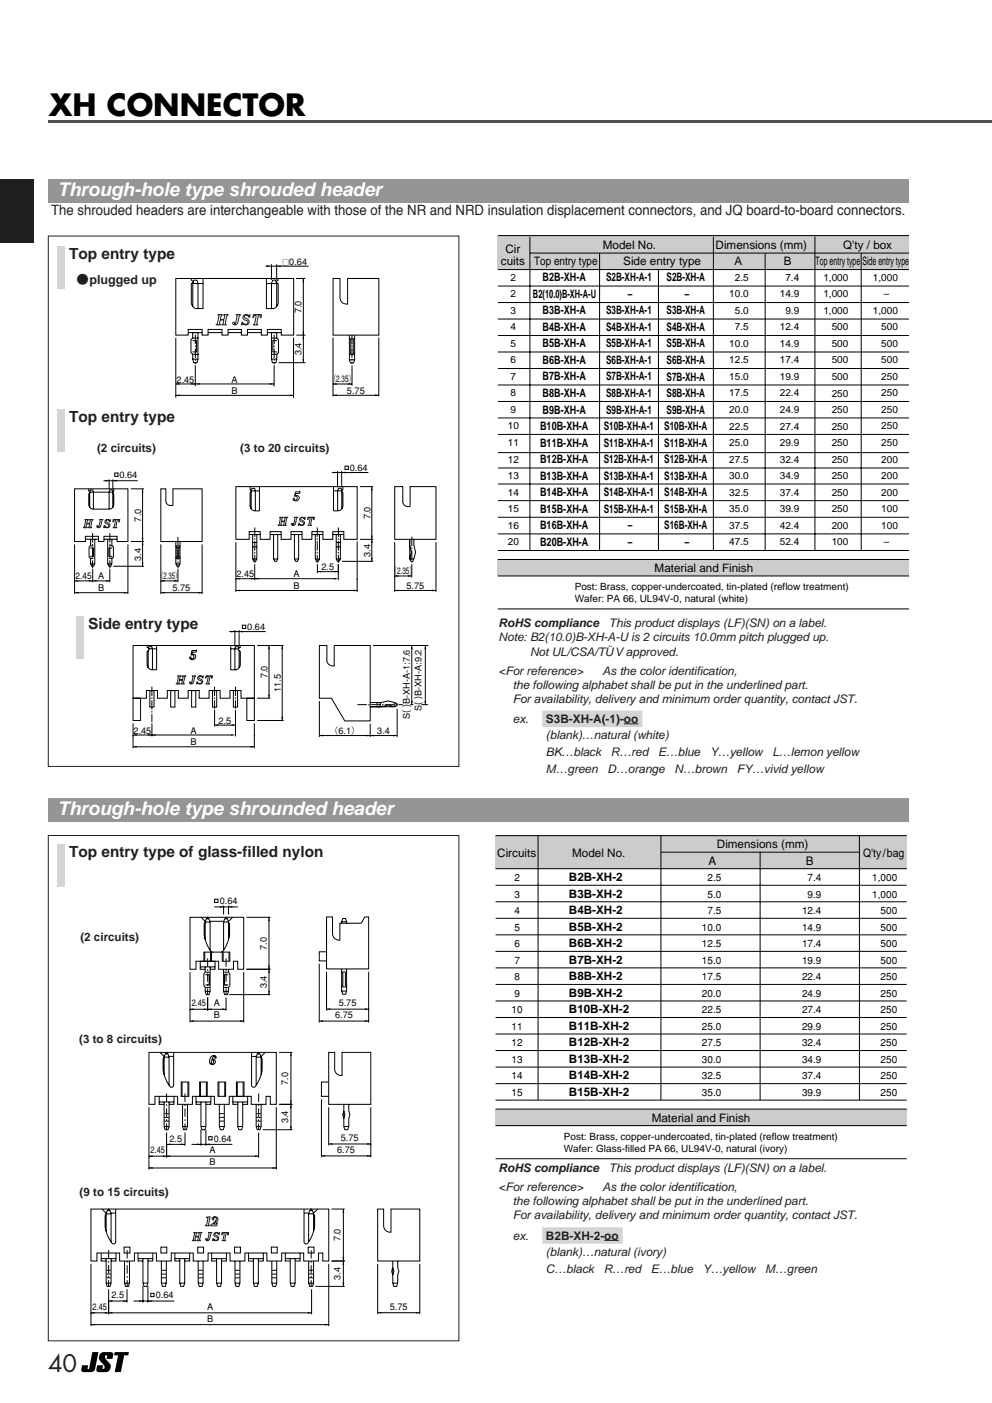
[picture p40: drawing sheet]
<svg xmlns="http://www.w3.org/2000/svg" width="210mm" height="297mm" viewBox="0 0 210 297" stroke-linecap="round" stroke-linejoin="round" font-family="sans-serif">
<defs><g id="words">
<text font-size="6.3" x="10.3" y="24.6">XH CONNECTOR</text>
<text font-size="5" fill="#231f20" x="10.2" y="290.5">40</text>
<g font-size="4" fill="#fff">
<text x="12.2" y="41.5">Through-hole type shrouded header</text>
<text x="12.2" y="172.5">Through-hole type shrounded header</text>
</g>
<g font-size="3.2" fill="#231f20">
<text x="14.6" y="54.8">Top entry type</text>
<text x="14.6" y="89.4">Top entry type</text>
<text x="18.7" y="133.1">Side entry type</text>
<text x="14.6" y="181.5">Top entry type of glass-filled nylon</text>
</g>
<text font-size="3" fill="#231f20" x="10.8" y="45.5">The shrouded headers are interchangeable with those of the NR and NRD insulation displacement connectors, and JQ board-to-board connectors.</text>
<text font-size="2.6" fill="#231f20" x="16.2" y="60.1">●plugged up</text>
<g font-size="2.5">
<text x="106.9" y="53.6">Cir</text>
<text x="127.6" y="52.7">Model No.</text>
<text x="151.4" y="52.7">Dimensions (mm)</text>
<text x="178.4" y="52.7">Q'ty / box</text>
<text x="106" y="56.1">cuits</text>
<text x="113" y="56.2">Top entry type</text>
<text x="114.8" y="59.5">B2B-XH-A</text>
<text x="128.2" y="59.5">S2B-XH-A-1</text>
<text x="131.9" y="56.2">Side entry type</text>
<text x="141" y="59.5">S2B-XH-A</text>
<text x="155.4" y="56.2">A</text>
<text x="165.8" y="56.2">B</text>
<text x="172.6" y="56.2">Top entry type Side entry type</text>
<text x="112.8" y="63">B2(10.0)B-XH-A-U</text>
<text x="132.8" y="63">–</text>
<text x="144.9" y="63.1">–</text>
<text x="114.8" y="66.5">B3B-XH-A</text>
<text x="114.8" y="70">B4B-XH-A</text>
<text x="128.2" y="66.5">S3B-XH-A-1</text>
<text x="128.2" y="70">S4B-XH-A-1</text>
<text x="141" y="66.6">S3B-XH-A</text>
<text x="141" y="70.1">S4B-XH-A</text>
<text x="114.8" y="73.5">B5B-XH-A</text>
<text x="114.8" y="77">B6B-XH-A</text>
<text x="128.2" y="73.5">S5B-XH-A-1</text>
<text x="128.2" y="77">S6B-XH-A-1</text>
<text x="141" y="73.6">S5B-XH-A</text>
<text x="141" y="77.1">S6B-XH-A</text>
<text x="114.8" y="80.5">B7B-XH-A</text>
<text x="128.2" y="80.5">S7B-XH-A-1</text>
<text x="141" y="80.6">S7B-XH-A</text>
<text x="114.8" y="84">B8B-XH-A</text>
<text x="114.8" y="87.5">B9B-XH-A</text>
<text x="128.2" y="84">S8B-XH-A-1</text>
<text x="128.2" y="87.5">S9B-XH-A-1</text>
<text x="141" y="84.1">S8B-XH-A</text>
<text x="141" y="87.6">S9B-XH-A</text>
<text x="114.3" y="91">B10B-XH-A</text>
<text x="114.3" y="94.5">B11B-XH-A</text>
<text x="127.8" y="91.1">S10B-XH-A-1</text>
<text x="127.8" y="94.6">S11B-XH-A-1</text>
<text x="140.6" y="91.1">S10B-XH-A</text>
<text x="140.6" y="94.6">S11B-XH-A</text>
<text x="114.3" y="98.1">B12B-XH-A</text>
<text x="114.3" y="101.6">B13B-XH-A</text>
<text x="127.8" y="98.1">S12B-XH-A-1</text>
<text x="127.8" y="101.6">S13B-XH-A-1</text>
<text x="140.6" y="98.1">S12B-XH-A</text>
<text x="140.6" y="101.6">S13B-XH-A</text>
<text x="114.3" y="105.1">B14B-XH-A</text>
<text x="127.8" y="105.1">S14B-XH-A-1</text>
<text x="140.6" y="105.1">S14B-XH-A</text>
<text x="114.3" y="108.6">B15B-XH-A</text>
<text x="114.3" y="112.1">B16B-XH-A</text>
<text x="127.8" y="108.6">S15B-XH-A-1</text>
<text x="132.8" y="112.1">–</text>
<text x="140.6" y="108.6">S15B-XH-A</text>
<text x="140.6" y="112.1">S16B-XH-A</text>
<text x="114.3" y="115.6">B20B-XH-A</text>
<text x="132.8" y="115.5">–</text>
<text x="144.9" y="115.6">–</text>
<text x="138.5" y="121.1">Material and Finish</text>
<text x="151.7" y="179.6">Dimensions (mm)</text>
<text x="105.2" y="181.4">Circuits</text>
<text x="121.1" y="181.4">Model No.</text>
<text x="149.9" y="183.1">A</text>
<text x="170.5" y="183.1">B</text>
<text x="182.6" y="181.4">Q'ty / bag</text>
<text x="120.4" y="186.6">B2B-XH-2</text>
<text x="120.4" y="190.1">B3B-XH-2</text>
<text x="120.4" y="193.6">B4B-XH-2</text>
<text x="120.4" y="197.1">B5B-XH-2</text>
<text x="120.4" y="200.6">B6B-XH-2</text>
<text x="120.4" y="204.1">B7B-XH-2</text>
<text x="120.4" y="207.6">B8B-XH-2</text>
<text x="120.4" y="211">B9B-XH-2</text>
<text x="120.4" y="214.5">B10B-XH-2</text>
<text x="120.4" y="218">B11B-XH-2</text>
<text x="120.4" y="221.5">B12B-XH-2</text>
<text x="120.4" y="225">B13B-XH-2</text>
<text x="120.4" y="228.5">B14B-XH-2</text>
<text x="120.4" y="232">B15B-XH-2</text>
<text x="137.9" y="237.5">Material and Finish</text>
</g>
<g font-size="2.5" fill="#231f20">
<text x="20.5" y="95.8">(2 circuits)</text>
<text x="50.8" y="95.7">(3 to 20 circuits)</text>
<text x="105.5" y="135.8">Note: B2(10.0)B-XH-A-U is 2 circuits 10.0mm pitch plugged up.</text>
<text x="105.5" y="132.8">RoHS compliance</text>
<text x="128.8" y="132.8">This product displays (LF)(SN) on a label.</text>
<text x="105.5" y="142.8">&lt;For reference&gt;</text>
<text x="112.2" y="138.8">Not UL/CSA/TUV approved.</text>
<text x="127.5" y="142.8">As the color identification,</text>
<text x="128.4" y="138.4">¨</text>
<text x="108.5" y="145.8">the following alphabet shall be put in the underlined part.</text>
<text x="108.5" y="148.8">For availability, delivery and minimum order quantity, contact JST.</text>
<text x="108.5" y="153.1">ex.</text>
<text x="115.5" y="153.1">S3B-XH-A(-1)-oo-</text>
<text x="115.5" y="156.6">(blank)…natural (white)</text>
<text x="115.5" y="160.1">BK…black</text>
<text x="129.3" y="160.1">R…red</text>
<text x="139.3" y="160.1">E…blue</text>
<text x="150.2" y="160.1">Y…yellow</text>
<text x="163.4" y="160.1">L…lemon yellow</text>
<text x="115.5" y="163.6">M…green</text>
<text x="128.6" y="163.6">D…orange</text>
<text x="142.7" y="163.6">N…brown</text>
<text x="155.9" y="163.6">FY…vivid yellow</text>
<text x="17" y="199.2">(2 circuits)</text>
<text x="16.8" y="220.7">(3 to 8 circuits)</text>
<text x="105.5" y="248.2">RoHS compliance</text>
<text x="128.8" y="248.2">This product displays (LF)(SN) on a label.</text>
<text x="16.8" y="253.2">(9 to 15 circuits)</text>
<text x="105.5" y="252.2">&lt;For reference&gt;</text>
<text x="108.5" y="255.2">the following alphabet shall be put in the underlined part.</text>
<text x="127.5" y="252.2">As the color identification,</text>
<text x="108.5" y="258.2">For availability, delivery and minimum order quantity, contact JST.</text>
<text x="108.5" y="262.4">ex.</text>
<text x="115.5" y="262.4">B2B-XH-2-oo-</text>
<text x="115.5" y="265.9">(blank)…natural (ivory)</text>
<text x="115.5" y="269.4">C…black</text>
<text x="127.7" y="269.4">R…red</text>
<text x="137.7" y="269.4">E…blue</text>
<text x="148.7" y="269.4">Y…yellow</text>
<text x="161.9" y="269.4">M…green</text>
</g>
<g font-size="2.1">
<text x="108" y="59.4">2</text>
<text x="155.5" y="59.4">2.5</text>
<text x="166.2" y="59.4">7.4</text>
<text x="174.2" y="59.4">1,000</text>
<text x="184.7" y="59.4">1,000</text>
<text x="108" y="62.9">2</text>
<text x="154.3" y="62.9">10.0</text>
<text x="165" y="62.9">14.9</text>
<text x="174.2" y="62.9">1,000</text>
<text x="187.1" y="62.9">–</text>
<text x="108" y="66.4">3</text>
<text x="108" y="69.9">4</text>
<text x="155.5" y="66.4">5.0</text>
<text x="155.5" y="69.9">7.5</text>
<text x="165" y="69.9">12.4</text>
<text x="166.2" y="66.4">9.9</text>
<text x="174.2" y="66.4">1,000</text>
<text x="176" y="69.9">500</text>
<text x="184.7" y="66.4">1,000</text>
<text x="186.5" y="69.9">500</text>
<text x="108" y="73.4">5</text>
<text x="108" y="76.9">6</text>
<text x="154.3" y="73.4">10.0</text>
<text x="154.3" y="76.9">12.5</text>
<text x="165" y="73.4">14.9</text>
<text x="165" y="76.9">17.4</text>
<text x="176" y="73.4">500</text>
<text x="176" y="76.9">500</text>
<text x="186.5" y="73.4">500</text>
<text x="186.5" y="76.9">500</text>
<text x="108" y="80.4">7</text>
<text x="108" y="83.9">8</text>
<text x="154.3" y="80.4">15.0</text>
<text x="154.3" y="83.9">17.5</text>
<text x="165" y="80.4">19.9</text>
<text x="165" y="83.9">22.4</text>
<text x="176" y="80.4">500</text>
<text x="176" y="84">250</text>
<text x="186.5" y="80.4">250</text>
<text x="186.5" y="83.9">250</text>
<text x="108" y="87.4">9</text>
<text x="154.3" y="87.4">20.0</text>
<text x="165" y="87.4">24.9</text>
<text x="176" y="87.5">250</text>
<text x="186.5" y="87.4">250</text>
<text x="107.4" y="90.9">10</text>
<text x="107.4" y="94.4">11</text>
<text x="154.3" y="90.9">22.5</text>
<text x="154.3" y="94.4">25.0</text>
<text x="165" y="90.9">27.4</text>
<text x="165" y="94.4">29.9</text>
<text x="176" y="91">250</text>
<text x="176" y="94.5">250</text>
<text x="186.5" y="90.9">250</text>
<text x="186.5" y="94.4">250</text>
<text x="107.4" y="97.9">12</text>
<text x="107.4" y="101.4">13</text>
<text x="154.3" y="97.9">27.5</text>
<text x="154.3" y="101.5">30.0</text>
<text x="165" y="97.9">32.4</text>
<text x="165" y="101.4">34.9</text>
<text x="176" y="98">250</text>
<text x="176" y="101.5">250</text>
<text x="186.5" y="97.9">200</text>
<text x="186.5" y="101.4">200</text>
<text x="107.4" y="104.9">14</text>
<text x="154.3" y="105">32.5</text>
<text x="165" y="105">37.4</text>
<text x="176" y="105">250</text>
<text x="186.5" y="104.9">200</text>
<text x="107.4" y="108.4">15</text>
<text x="107.4" y="111.9">16</text>
<text x="154.3" y="108.5">35.0</text>
<text x="154.3" y="112">37.5</text>
<text x="165" y="108.5">39.9</text>
<text x="165" y="112">42.4</text>
<text x="176" y="108.5">250</text>
<text x="176" y="112">200</text>
<text x="186.5" y="108.4">100</text>
<text x="186.5" y="112">100</text>
<text x="107.4" y="115.4">20</text>
<text x="154.3" y="115.5">47.5</text>
<text x="165" y="115.5">52.4</text>
<text x="176" y="115.5">100</text>
<text x="187.1" y="115.4">–</text>
<text x="121.6" y="125">Post: Brass, copper-undercoated, tin-plated (reflow treatment)</text>
<text x="121.6" y="127.5">Wafer: PA 66, UL94V-0, natural (white)</text>
<text x="108.9" y="186.6">2</text>
<text x="108.9" y="190.1">3</text>
<text x="149.7" y="186.6">2.5</text>
<text x="149.7" y="190.1">5.0</text>
<text x="170.9" y="186.6">7.4</text>
<text x="170.9" y="190.1">9.9</text>
<text x="184.6" y="186.6">1,000</text>
<text x="184.6" y="190.1">1,000</text>
<text x="108.9" y="193.6">4</text>
<text x="108.9" y="197.1">5</text>
<text x="148.5" y="197.1">10.0</text>
<text x="149.7" y="193.6">7.5</text>
<text x="169.7" y="193.6">12.4</text>
<text x="169.7" y="197.1">14.9</text>
<text x="186.3" y="193.6">500</text>
<text x="186.3" y="197.1">500</text>
<text x="108.9" y="200.6">6</text>
<text x="148.5" y="200.6">12.5</text>
<text x="169.7" y="200.6">17.4</text>
<text x="186.3" y="200.6">500</text>
<text x="108.9" y="204.1">7</text>
<text x="108.9" y="207.6">8</text>
<text x="148.5" y="204.1">15.0</text>
<text x="148.5" y="207.6">17.5</text>
<text x="169.7" y="204.1">19.9</text>
<text x="169.7" y="207.6">22.4</text>
<text x="186.3" y="204.1">500</text>
<text x="186.3" y="207.6">250</text>
<text x="108.3" y="214.5">10</text>
<text x="108.9" y="211">9</text>
<text x="148.5" y="211">20.0</text>
<text x="148.5" y="214.5">22.5</text>
<text x="169.7" y="211">24.9</text>
<text x="169.7" y="214.5">27.4</text>
<text x="186.3" y="211">250</text>
<text x="186.3" y="214.5">250</text>
<text x="108.3" y="218">11</text>
<text x="108.3" y="221.5">12</text>
<text x="148.5" y="218">25.0</text>
<text x="148.5" y="221.5">27.5</text>
<text x="169.7" y="218">29.9</text>
<text x="169.7" y="221.5">32.4</text>
<text x="186.3" y="218">250</text>
<text x="186.3" y="221.5">250</text>
<text x="108.3" y="225">13</text>
<text x="148.5" y="225">30.0</text>
<text x="169.7" y="225">34.9</text>
<text x="186.3" y="225">250</text>
<text x="108.3" y="228.5">14</text>
<text x="108.3" y="232">15</text>
<text x="148.5" y="228.5">32.5</text>
<text x="148.5" y="232">35.0</text>
<text x="169.7" y="228.5">37.4</text>
<text x="169.7" y="232">39.9</text>
<text x="186.3" y="228.5">250</text>
<text x="186.3" y="232">250</text>
<text x="119.3" y="241.4">Post: Brass, copper-undercoated, tin-plated (reflow treatment)</text>
<text x="119.3" y="243.9">Wafer: Glass-filled PA 66, UL94V-0, natural (ivory)</text>
</g>
<g font-size="1.9">
<text x="61.2" y="56">0.64</text>
<text x="63.8" y="66.3" transform="rotate(-90 63.8 66.3)">7.0</text>
<text x="63.8" y="75.2" transform="rotate(-90 63.8 75.2)">3.4</text>
<text x="37.4" y="81">2.45</text>
<text x="49" y="83.4">B</text>
<text x="49" y="81">A</text>
<text x="69.8" y="80.8">（2.35）</text>
<text x="73.4" y="83.3">5.75</text>
<text x="25.3" y="101.2">0.64</text>
<text x="74" y="99.7">0.64</text>
<text x="29.9" y="110.4" transform="rotate(-90 29.9 110.4)">7.0</text>
<text x="78.4" y="110" transform="rotate(-90 78.4 110)">7.0</text>
<text x="29.9" y="118.7" transform="rotate(-90 29.9 118.7)">3.4</text>
<text x="78.4" y="117.9" transform="rotate(-90 78.4 117.9)">3.4</text>
<text x="16" y="122.7">2.45</text>
<text x="20.8" y="125.2">B</text>
<text x="20.8" y="122.7">A</text>
<text x="33.4" y="122.5">（2.35）</text>
<text x="36.5" y="125.2">5.75</text>
<text x="50" y="122.2">2.45</text>
<text x="62.1" y="124.7">B</text>
<text x="62.1" y="122.1">A</text>
<text x="68" y="120.7">2.5</text>
<text x="82.6" y="121.5">（2.35）</text>
<text x="86" y="124.7">5.75</text>
<text x="52.3" y="133.4">0.64</text>
<text x="56.6" y="143.6" transform="rotate(-90 56.6 143.6)">7.0</text>
<text x="59.4" y="146.5" transform="rotate(-90 59.4 146.5)">11.5</text>
<text x="28.3" y="155.3">2.45</text>
<text x="40.3" y="155.3">A</text>
<text x="46.3" y="153.2">2.5</text>
<text x="69.7" y="155.4">（6.1）</text>
<text x="79.8" y="155.4">3.4</text>
<text x="86.7" y="152.2" transform="rotate(-90 86.7 152.2)">S( )B-XH-A-1:7.6</text>
<text x="89.2" y="150.5" transform="rotate(-90 89.2 150.5)">S( )B-XH-A:9.2</text>
<text x="40.3" y="157.8">B</text>
<text x="46.5" y="191.4">0.64</text>
<text x="56.5" y="201.1" transform="rotate(-90 56.5 201.1)">7.0</text>
<text x="56.5" y="209.2" transform="rotate(-90 56.5 209.2)">3.4</text>
<text x="40.6" y="213.1">2.45</text>
<text x="45.2" y="215.6">B</text>
<text x="45.2" y="213.1">A</text>
<text x="70.9" y="215.6">6.75</text>
<text x="71.7" y="213.1">5.75</text>
<text x="61" y="229.7" transform="rotate(-90 61 229.7)">7.0</text>
<text x="61" y="237.8" transform="rotate(-90 61 237.8)">3.4</text>
<text x="31.9" y="244.2">2.45</text>
<text x="35.9" y="241.7">2.5</text>
<text x="44.3" y="244.2">A</text>
<text x="45.2" y="241.7">0.64</text>
<text x="71.3" y="244.1">6.75</text>
<text x="72.1" y="241.6">5.75</text>
<text x="44.3" y="246.7">B</text>
<text x="72.1" y="262.8" transform="rotate(-90 72.1 262.8)">7.0</text>
<text x="23.6" y="274.9">2.5</text>
<text x="33" y="274.9">0.64</text>
<text x="72.1" y="271" transform="rotate(-90 72.1 271)">3.4</text>
<text x="19.6" y="277.4">2.45</text>
<text x="43.8" y="279.8">B</text>
<text x="43.9" y="277.4">A</text>
<text x="82.5" y="277.3">5.75</text>
</g>
<text font-size="1.4" x="59.8" y="56">□</text>
</g></defs>
<path d="M19.5 286.3h1.3l-.7 3.6a.9 .9 0 0 1-.9 .6h-1.5a.49 .49 0 0 1-.5-.6l.2-.8h1.3l-.2 .7h.3zM21.3 286.5l.6-.2h1.6a.49 .49 0 0 1 .5 .6l-.2 .8h-1.3l.2-.7a.48 .48 0 0 0-.5 .4 .48 .48 0 0 0 .3 .5 1.54 1.54 0 0 1 .5 2.4l-.6 .2h-1.5a.49 .49 0 0 1-.5-.6l.2-.8h1.2l-.1 .7a.48 .48 0 0 0 .5-.4 .48 .48 0 0 0-.4-.5 1.54 1.54 0 0 1-.5-2.4zM24.3 286.3h3l-.2 .7h-.8l-.7 3.5h-1.3l.7-3.5h-.9z" fill="#000"/>
<path d="M.2 0h209.7v37h-209.7z" fill="#fff"/>
<path d="M10.3 25.4h199.6v.5h-199.6z" fill="#4d4d4d"/>
<path d="M10.2 176.9h86.9v107h-86.9z" fill="#fff"/>
<path d="M10.2 176.9h86.9v107h-86.9z" fill="none" stroke="#231f20" stroke-width=".21"/>
<path d="M12.2 178.8h1.5v9h-1.5z" fill="#d1d3d4"/>
<path d="M104.7 176h88v76.8h-88z" fill="#fff"/>
<path d="M104.9 176.9h87v7h-87z" fill="#ccc"/>
<path d="M104.9 176.9h87M113.9 176.9v56M139.8 176.9v56M181.9 176.9v56M104.9 183.9h87M104.9 187.4h87M104.9 190.9h87M104.9 194.4h87M104.9 197.9h87M140 180.4h41.7M160.8 180.4v52.5M104.9 201.4h87" fill="none" stroke="#000" stroke-width=".21"/>
<path d="M104.9 234.8h87v3.5h-87z" fill="#ccc"/>
<g fill="none" stroke="#000" stroke-width=".21">
<path d="M40.2 194.2h11.4v11h-1.3v-1.7h-.9v1.7h-3.1v-1.7h-4.8v1.7h-1.3zM42.5 194.2l.9 1-.2 .3v2.4a7.5 7.5 0 0 0 1.6 3.6l.1 .1M43.4 198.9v-3.7l.2-.7h.6l.3 .7v6M43.4 195.2h1.1M43.8 194.5l.1-.3 .2 .3M44.4 195.1h3M45.3 192h5.1M45.4 190.4h.7v.7h-.7zM47.3 195.2h1.1M47.3 191.7v1.9M47.7 194.5l.1-.3 .2 .3M48.4 198.9v-3.7l-.3-.7h-.6l-.2 .7v6"/>
<path d="M48.4 191.7v1.9M49.2 194.2l-.8 1 .2 .3v2.4a7.5 7.5 0 0 1-1.6 3.6l-.2 .1M52.2 194.2h5M56.9 194.2v16.4M69.1 194.1h1.3v3.6a1.39 1.39 0 0 0 1.5 1.3v-3.5l4.5-.1 .8-1.3h.8v11h-8.9zM72.3 195.1l.2-.6h.6l.2 .6M72.3 195.5v-.4h1v.4M40.2 213.7h7.6M40.2 205.8v10.7M40.2 216.2h11.4M42.4 204.7h3.1M43.3 201.6v1.9"/>
<path d="M43.4 205.2h-1v-1.7h3.1v1.7h-1M43.4 204.7v1.1l-.3 .5v2.3l.3 .4v.9l.2 .7h.6l.3-.7v-5.2M43.4 209.9h1.1M43.5 206.4h.8v2.1h-.8M43.5 205.8h.8M43.5 209h.8M43.9 211.2v2.8M44.6 201.6v1.9M44.7 201.6v1.9M47 201.6v1.9h1.6v-1.9h-5.5v1.9M47.2 201.6v1.9M47.3 205.2v4.7l.2 .7h.6l.3-.7v-.9l.2-.4v-2.3l-.2-.5v-.6"/>
<path d="M47.3 209.9h1.1M47.4 205.8h.8M47.4 209h.8M47.8 211.2v2.8M48.3 206.4h-.8v2.1h.8M48.5 201.6v1.9M48.5 210.6h8.7M51.6 205.8v10.7M52.2 205.2h5M67.6 216.2h10.4M67.6 204v12.5M69.1 201.5h-1.5v1.9h1.5"/>
<path d="M69.1 213.7h8.9M69.1 205.7v8.3M72.3 205.2v4.6l.2 .7h.6l.2-.7v-4.6M72.3 205.8l.2 .2v2.7l-.2 .3M72.3 209.8h1M72.5 205.8h.6M72.5 209h.6M73.3 205.8l-.2 .2v2.7l.2 .3M78 205.7v10.8M104.9 204.9h87M104.9 208.4h87M104.9 211.9h87"/>
<path d="M104.9 215.4h87M104.9 218.9h87M31.5 222.8h27v11h-1.3v-1.7h-.9v1.7h-3.1v-1.7h-4.7v1.7h-3.1v-1.7h-4.7v1.7h-3.1v-1.7h-4.8v1.7h-1.3zM31.5 234.4v13.2M33.7 232.1v1.7h1M33.7 233.3h3.1M33.9 222.8l.8 1-.2 .3v2.4a7.4 7.4 0 0 0 1.6 3.7 .45 .45 0 0 0 .6-.4v-7M34.7 233.3v5.2l.3 .7h.5l.3-.7v-5.2M34.7 227.5v-3.7l.3-.7h.5l.3 .7v6M34.7 238.5h1.1M34.7 223.8h1.1M34.9 235.8h.8"/>
<path d="M34.9 236.6h.8M34.9 237.4h.8M35.1 223.1l.1-.3 .2 .3M35.3 239.8v5.3M35.7 223.7h1M36.8 232.1v1.7h-1M38.3 229.1h1.6v3h-1.6zM38.5 229.1v3M38.6 233.8v4.7l.3 .7h.5l.3-.7v-4.7M38.6 238.5h1.1M39.1 239.8v2.8M39.8 229.1v3"/>
<path d="M41.5 232.1v1.7h1M41.5 233.3h3.1M42.2 229.1h1.6v3h-1.6zM42.4 229.1v3M42.5 233.3v5.2l.2 .7h.6l.3-.7v-5.2M42.5 238.5h1.1M42.5 239.1v3.5M43.6 239.1v3.5M43.7 229.1v3M44.6 232.1v1.7h-1M44.7 223.7a.58 .58 0 0 1 .6-.3 .58 .58 0 0 1 .5 .5l-.3 .1v-.3h-.3l-.3 .6a.6 .6 0 0 1 .6 .5 .6 .6 0 0 1-.4 .7 .6 .6 0 0 1-.7-.5v-.6zM44.9 224.4a.4 .4 0 0 1 .3 .5 .4 .4 0 0 1-.5 .3z"/>
<path d="M46.1 229.1h1.6v3h-1.6zM46.3 229.1v3M46.4 233.8v4.7l.2 .7h.6l.3-.7v-4.7M46.4 238.5h1.1M46.5 235.8h.8M46.5 236.6h.8M46.5 237.4h.8M47.6 229.1v3M49.3 232.1v1.7h1M49.3 233.3h3.1M50 229.1h1.6v3h-1.6zM50.2 229.1v3"/>
<path d="M50.3 233.3v5.2l.2 .7h.6l.3-.7v-5.2M50.3 238.5h1.1M51.5 229.1v3M52.4 232.1v1.7h-1M53.2 222.8v7a.45 .45 0 0 0 .3 .4 .45 .45 0 0 0 .5-.2 8 8 0 0 0 1.5-3.5v-2.4l-.3-.3 .9-1M53.2 223.7h1.1M54.2 233.8v4.7l.2 .7h.6l.2-.7v-4.7M54.2 238.5h1M54.2 223.8h1M54.3 235.8h.8M54.3 236.6h.8M54.3 237.4h.8"/>
<path d="M54.6 223.1l.1-.3 .2 .3M54.7 239.8v5.3M55.2 227.5v-3.7l-.2-.7h-.6l-.2 .7v6M55.6 239.2h6.3M58.5 234.4v13.2M59.1 233.8h2.8M59.1 222.8h2.8M61.6 222.8v16.4M68 232.7v12.3M69.6 229.1h-1.6v3h1.6M69.6 222.8h1.2v3.5a1.39 1.39 0 0 0 1.6 1.4v-4.9h6.1v11h-8.9zM69.6 234.4v8.1"/>
<path d="M72.8 235.2l.2 .8-.2 .8-.3-.8zM72.8 238.5h1M72.8 233.8v3M73.8 233.8v1.4l.2 .8-.2 .8v1.7l-.2 .7h-.6l-.2-.7v-1.7M78.5 234.4v10.6M104.9 232.9h87M104.9 234.8h87M104.9 238.3h87M104.9 222.4h87M104.9 225.9h87M104.9 229.4h87M19.2 256h50.4v11h-1.3v-1.7h-.9v1.7h-3.1v-1.7h-4.7v1.7h-3.1v-1.7h-4.7v1.7h-3.1v-1.7h-4.7v1.7h-3.1v-1.7h-4.7v1.7h-3.1v-1.7h-4.7v1.7h-3.1v-1.7h-4.8v1.7h-1.3z"/>
<path d="M21.6 256l.9 1-.3 .3v2.4a7.4 7.4 0 0 0 1.6 3.6 .45 .45 0 0 0 .7-.4v-6.9M22.5 257h1M22.8 256.3l.1-.3 .2 .3M23.5 256.8h1M31.5 244.8h23.2M31.5 247.3h27M35.3 242.3h3.8M40.5 242.3h8.7M44.2 240.6h.7v.7h-.7zM64.3 256v6.9a.45 .45 0 0 0 .3 .4 .45 .45 0 0 0 .5-.1 8 8 0 0 0 1.5-3.5v-2.4l-.2-.3 .8-1M64.3 256.8h1.1M65.3 257h1.1"/>
<path d="M65.7 256.3l.1-.3 .2 .3M68 244.7h10.5M69.6 242.2h8.9M70.2 256h2.8M72.7 256v16.4M79.9 256h1.3v3.5a1.39 1.39 0 0 0 1.5 1.4v-4.9h6.1v11h-8.9zM104.9 245.3h87M19.2 267.6v13.1M19.2 278h46.7M21.4 265.3v1.7h1.1M21.4 266.5h3.2M22.5 266.5v5.2l.2 .7h.6l.2-.7v-5.2"/>
<path d="M22.5 260.7v-3.7l.2-.7h.6l.2 .7v5.9M22.5 271.7h1M22.6 268.9h.8M22.6 269.7h.8M22.6 270.5h.8M23 273v5.3M23 275.5h3.9M24.6 265.3v1.7h-1.1M26.3 264h1.2v1.3h-1.2zM26.4 267v4.7l.2 .7h.6l.2-.7v-4.7M26.4 271.7h1M26.9 273v2.8"/>
<path d="M28.3 275.5h8.6M29.2 265.3v1.7h1M29.2 266.5h3.1M30.2 266.5v5.2l.3 .7h.6l.2-.7v-5.2M30.2 271.7h1.1M30.2 272.3v3.5M31.3 272.3v3.5M31.9 273.8h.7v.7h-.7zM32.3 265.3v1.7h-1M34 264h1.3v1.3h-1.3zM34.1 267v4.7l.3 .7h.6l.2-.7v-4.7M34.1 271.7h1.1"/>
<path d="M34.3 268.9h.8M34.3 269.7h.8M34.3 270.5h.8M37 265.3v1.7h1M37 266.5h3.1M38 266.5v5.2l.3 .7h.6l.2-.7v-5.2M38 271.7h1.1M40.1 265.3v1.7h-1M41.8 264h1.3v1.3h-1.3zM41.9 267v4.7l.3 .7h.6l.2-.7v-4.7M41.9 271.7h1.1M42.1 268.9h.8"/>
<path d="M42.1 269.7h.8M42.1 270.5h.8M44.8 265.3v1.7h1M44.8 266.5h3.1M45.8 266.5v5.2l.3 .7h.5l.3-.7v-5.2M45.8 271.7h1.1M47.9 265.3v1.7h-1M49.6 264h1.3v1.3h-1.3zM49.7 267v4.7l.3 .7h.5l.3-.7v-4.7M49.7 271.7h1.1M49.8 268.9h.8M49.8 269.7h.8"/>
<path d="M49.8 270.5h.8M52.6 265.3v1.7h1M52.6 266.5h3.1M53.6 266.5v5.2l.2 .7h.6l.3-.7v-5.2M53.6 271.7h1.1M55.7 265.3v1.7h-1M57.4 264h1.3v1.3h-1.3zM57.5 267v4.7l.2 .7h.6l.3-.7v-4.7M57.5 271.7h1.1M57.6 268.9h.8M57.6 269.7h.8M57.6 270.5h.8"/>
<path d="M60.4 265.3v1.7h1M60.4 266.5h3.1M61.4 266.5v5.2l.2 .7h.6l.3-.7v-5.2M61.4 271.7h1.1M63.5 265.3v1.7h-1M65.2 264h1.2v1.3h-1.2zM65.3 267v4.7l.2 .7h.6l.3-.7v-4.7M65.3 271.7h1.1M65.4 268.9h.8M65.4 269.7h.8M65.4 270.5h.8M65.9 273v5.3"/>
<path d="M66.4 260.7v-3.7l-.3-.7h-.6l-.2 .7v5.9M66.7 272.4h6.3M69.6 267.6v13.1M70.2 267h2.8M79.9 277.9h8.9M79.9 267.6v10.6M83.1 268.4l.2 .8-.2 .8-.2-.8zM83.1 267v4.7l.2 .7h.6l.3-.7v-1.7l.2-.8-.2-.8v-1.4M83.1 271.7h1.1M88.8 267.6v10.6M19.2 280.4h50.4"/>
</g>
<g fill="#000">
<path d="M46.5 191.8l.8 .2-.8 .2zM48.4 192l.8-.2v.4zM56.9 194.2l.2 .8h-.4zM40.2 216.2l.8-.2v.4zM40.2 213.7l.8-.2v.4zM43.1 213.5l.8 .2-.8 .2zM43.9 213.7l.8-.2v.4zM47 213.5l.8 .2-.8 .2zM50.8 216l.8 .2-.8 .2zM56.9 205.2l.2 .8h-.4zM56.7 204.4h.4l-.2 .8zM56.7 209.8h.4l-.2 .8z"/>
<path d="M67.6 216.2l.7-.2v.4zM69.1 213.7l.8-.2v.3zM77.2 213.5l.8 .2-.8 .1zM77.2 216l.8 .2-.8 .2zM61.6 222.8l.1 .8h-.3zM61.6 233.8l.1 .8h-.3zM61.4 233h.3l-.1 .8zM61.4 238.4h.3l-.1 .8zM31.5 244.8l.8-.2v.4zM31.5 247.3l.8-.2v.4zM34.5 244.6l.8 .2-.8 .2zM35.3 242.3l.7-.2v.4z"/>
<path d="M35.3 244.8l.7-.2v.4zM38.4 242.1l.7 .2-.7 .2zM41.7 242.1l.8 .2-.8 .2zM43.6 242.3l.8-.2v.4zM53.9 244.6l.8 .2-.8 .2zM57.7 247.1l.8 .2-.8 .2zM68 244.7l.8-.2v.4zM69.6 242.2l.7-.2v.4zM72.7 256l.1 .8h-.3zM77.7 242l.8 .2-.8 .2zM77.7 244.5l.8 .2-.8 .2zM19.2 278l.8-.2v.3z"/>
<path d="M22.2 277.8l.8 .2-.8 .1zM23 275.5l.8-.2v.3zM23 278l.8-.2v.3zM26.1 275.3l.8 .2-.8 .1zM29.5 275.3l.7 .2-.7 .1zM31.3 275.5l.8-.2v.3zM65.1 277.8l.8 .2-.8 .1zM72.7 267l.1 .8h-.3zM72.5 266.2h.3l-.1 .8zM72.5 271.6h.3l-.1 .8zM79.9 277.9l.8-.2v.4zM88 277.7l.8 .2-.8 .2z"/>
<path d="M19.2 280.4l.8-.1v.3zM68.8 280.3l.8 .1-.8 .2z"/>
</g>
<path d="M43.9 202.9v7.7M47.8 202.9v7.7M35.3 231.5v7.7M39.1 231.5v7.7M54.7 231.5v7.7M23 264.7v7.7M26.9 264.7v7.7M65.8 264.7v7.7" fill="none" stroke="#000" stroke-width=".21" stroke-dasharray="1.8 .5 .4 .5" stroke-linecap="butt"/>
<g fill="none" stroke="#231f20" stroke-width=".21">
<path d="M43.5 259.4v.1l.8-.1M43.5 259.4h.1M43.5 259.4l.2-.2 .3-1.3-.3-.2 .7-.1-.3 1.7 .2 .1M44.3 259.4h.1M45 257.8a.6 .6 0 0 1 .8-.1 .6 .6 0 0 1 .1 .8l-.7 .7a.49 .49 0 0 0 .7-.4l-.1 .7h-1.2v-.2a1.75 1.75 0 0 0 1.2-1.4 .32 .32 0 0 0-.4-.2 .32 .32 0 0 0-.3 .3l.2 .1-.2 .2-.2-.3zM45.9 258.8h.1M40.7 262.6h.7M40.7 262.6h.1M41.1 261h.6M41.1 261h.1M41.1 261l.1 .2-.3 1.2-.2 .2M41.4 262.6l-.1-.1 .1-.6h.5l.1 .1-.1 .4-.2 .2"/>
<path d="M41.4 262.6h.1M41.7 261l-.2 .2-.1 .4 .1 .2 .5-.1 .2-.6-.2-.1M41.7 261h.1M41.7 262.6h.7M41.7 262.6h.1M42 261h.7M42 261h.1M42.4 262.6h.1M42.7 261l-.2 .2-.3 1.3 .2 .1M42.7 261h.1M44.1 260.9l.7 .1-.2 .2-.2 1.1a.46 .46 0 0 1-.4 .4 .46 .46 0 0 1-.5-.3l.2-.2 .1 .2v.2l.2-.2 .2-1.3zM45 262.7h.1"/>
<path d="M45.1 262.2l-.1 .5M45.1 262.2h.1M46.3 261.4h-.1a.38 .38 0 0 0-.4-.4 .38 .38 0 0 0-.3 .4 .77 .77 0 0 1 .7 1.1 .94 .94 0 0 1-1.1 0l-.1 .2M46.3 261.4h.1M46.3 261.4l.1-.5-.1 .2a.58 .58 0 0 0-1 .1 .58 .58 0 0 0 .7 .8l.1 .1a.47 .47 0 0 1-.5 .5 .47 .47 0 0 1-.5-.4M47 261.5v-.6h1.3l-.1 .6M47 261.5h.1M47 261.5l.1-.4h.3l-.2 1.3-.2 .2M47 262.6h.7M47 262.6h.1M47.7 262.6h.1M48.2 261.5l-.1-.3-.2-.1-.3 1.3 .1 .2"/>
<path d="M48.2 261.5h.1"/>
</g>
<path d="M10.2 50h86.9v112.3h-86.9z" fill="#fff"/>
<path d="M10.2 50h86.9v112.3h-86.9z" fill="none" stroke="#231f20" stroke-width=".21"/>
<path d="M13.8 97.7h32v30.7h-32z" fill="#fff"/>
<g fill="none" stroke="#000" stroke-width=".21">
<path d="M15.8 103.5h11.3v11.2h-2.3v-1.2h-2.8v1.2h-1.1v-1.2h-2.8v1.2h-2.3zM15.8 115.3v10.5M18.1 114.2h2.8M18.8 103.5v.5l.2 .3-.2 .2v2.3a.97 .97 0 0 0 .9 1h3.4a.97 .97 0 0 0 1-1v-2.3M19 104.2l.1-.5h.5l.2 .5v3.6M19 104.2v3.2M19 104.2h4.9M19.1 116h.7v1.8h-.7M19.2 119.4l.2 .5h.4l.3-.5M19.2 114.2v1.4M19.2 118.2v1.2M19.2 119.4h.9"/>
<path d="M19.8 115.5l-.8 .1-.2 .4 .1 2 .4 .2h.5M20.1 114.2v5.2M21.9 101.8h7.3M22 114.2h2.8M22.8 119.4l.2 .5h.4l.3-.5M22.8 119.4h.9M22.8 114.2v5.2M23.1 115.5l.7 .1 .2 .4-.1 2-.3 .2h-.5M23.1 101.5v2.1M23.7 114.2v1.4M23.7 118.2v1.2M23.8 116h-.7v1.8h.7"/>
<path d="M23.9 104.2l-.2-.5h-.5l-.1 .5v3.6M23.9 104.2v3.2M23.9 101.5v2.1M24 119.9h6.5M24.1 103.5v.5l-.2 .3 .2 .2M24.3 100.1h.7v.8h-.7zM27.1 115.3v10.5M27.7 103.5h2.8M27.7 114.7h2.8M30.2 103.5v16.4M34 115.3v10.5M35.1 106.1v-2.6h-1.1v11.2h8.8v-11.2h-6.2v3.6"/>
<path d="M35.1 106.1a1.1 1.1 0 0 0 1.5 .9M37.2 119.4l.3 .5h.3l.3-.5M37.2 115.6l.3 .4v1.8l-.3 .4M37.2 119.4h.9M37.2 114.7v4.7M37.4 115.6h.5M37.4 118.2h.5M37.6 115.9h.1M37.6 117.9h.1M38.1 115.6l-.3 .4v1.8l.3 .4M38.1 114.7v4.7M42.8 115.3v10.5"/>
<path d="M15.8 123h7.4M15.8 125.5h11.3M19.6 120.5v2.8M23.2 120.5v2.8M34 123h3.7M34 125.5h8.8M37.7 120.5v2.8"/>
</g>
<g fill="#000">
<path d="M22.3 101.6l.8 .2-.8 .2zM23.9 101.8l.8-.2v.4zM30.2 103.5l.2 .8h-.4zM30.2 114.7l.2 .7h-.4zM30 119.1h.3l-.1 .8zM30 113.9h.3l-.1 .8zM15.8 123l.8-.2v.4zM15.8 125.5l.8-.2v.4zM18.8 122.8l.8 .2-.8 .2zM19.6 123l.8-.2v.4zM22.4 122.8l.8 .2-.8 .2zM26.3 125.3l.8 .2-.8 .2z"/>
<path d="M34 123l.8-.2v.4zM34 125.5l.8-.2v.4zM36.9 122.8l.8 .2-.8 .2zM42 125.3l.8 .2-.8 .2z"/>
</g>
<path d="M19.6 112.9v7.4M23.2 112.9v7.4M37.7 113.7v6.7" fill="none" stroke="#000" stroke-width=".21" stroke-dasharray="2 .3 .3 .3" stroke-linecap="butt"/>
<g fill="none" stroke="#231f20" stroke-width=".21">
<path d="M17.7 111.6h.6M17.7 111.6h.1M18 110.1h.7M18 110.1h.1M18 110.1l.1 .1-.2 1.3-.2 .1M18.3 111.6l-.1-.1 .2-.6h.4l.2 .1-.1 .5-.2 .1M18.3 111.6h.1M18.7 110.1l-.2 .1-.1 .5 .1 .1h.5l.1-.6-.1-.1M18.7 110.1h.1M18.7 111.6h.6M18.7 111.6h.1M19 110.1h.6"/>
<path d="M19 110.1h.1M19.3 111.6h.1M19.6 110.1l-.1 .1-.3 1.3 .1 .1M19.6 110.1h.1M21.1 110h.7l-.2 .2-.3 1.1a.46 .46 0 0 1-.4 .4 .46 .46 0 0 1-.4-.2l.1-.2 .2 .2-.1 .1 .3-.2 .2-1.2zM22 111.7h.1M22.1 111.7h-.1M22.1 111.2l-.1 .5M22.1 111.2h.1M23.3 110.5l-.1-.1a.38 .38 0 0 0-.4-.3 .38 .38 0 0 0-.3 .4 .77 .77 0 0 1 .7 1 .94 .94 0 0 1-1.1 .1v.1M23.3 110.5h.1M23.3 110v.1a.58 .58 0 0 0-1 .2 .58 .58 0 0 0 .6 .7l.1 .2a.47 .47 0 0 1-.4 .5 .47 .47 0 0 1-.5-.5"/>
<path d="M23.3 110v.5M23.3 110h.1M23.9 110.5l.1-.5h1.3l-.1 .5-.2-.4-.2 .1-.3 1.3 .2 .1M23.9 110.5h.1M23.9 110.5l.2-.3 .3-.1-.2 1.4-.2 .1M24 111.6h.7M24 111.6h.1M24.7 111.6h.1"/>
</g>
<path d="M48.2 97.3h47.6v30.6h-47.6z" fill="#fff"/>
<g fill="none" stroke="#000" stroke-width=".21">
<path d="M71.4 99.7v3.5M72.3 99.7v3.5M73 98.7h.7v.7h-.7zM49.9 103h25.7v11.2h-2.8v-1.6h-2.4v1.6h-2.1v-1.6h-2.3v1.6h-2.1v-1.6h-2.3v1.6h-2.1v-1.6h-2.3v1.6h-2.1v-1.6h-2.4v1.6h-2.8zM49.9 114.8v10.5M52.7 113.2h2.4M52.9 103.1v.5l.3 .4-.3 .3v2.8a1.1 1.1 0 0 0 1.1 1.1h.9v-5.1M53.2 103.9h1.7M53.2 103.9l.1-.5h.6l.1 .5v4.3M53.2 103.9v3.9M53.5 118.3l.2 .5h.4l.2-.5M53.5 113.2v5.1"/>
<path d="M53.5 118.3h.8M53.5 114.8h.8M53.5 115.8h.8M53.9 119.4v3.4M54.3 113.2v5.1M57.2 113.2h2.3M57.9 118.3l.2 .5h.4l.3-.5M57.9 118.3h.9M57.9 113.2v5.1M58.8 113.2v5.1M61.6 113.2h2.3M62.3 118.3l.2 .5h.4l.3-.5"/>
<path d="M62.3 118.3h.9M62.3 113.2v5.1M63.2 113.2v5.1M66 113.2h2.3M66.7 118.3l.3 .5h.4l.2-.5M66.7 118.3h.9M66.7 113.2v5.1M67.2 119.4v1.9M67.6 113.2v5.1M70.2 100h7.7M70.4 113.2h2.4M70.6 103.9h1.7"/>
<path d="M70.6 103.1v5.1h.9M71.1 118.3l.3 .5h.4l.2-.5M71.1 118.3h.9M71.1 114.8h.9M71.1 115.8h.9M71.1 113.2v5.1M71.6 119.4v3.4M72 113.2v5.1M72.3 103.9v3.8M72.3 103.9l-.1-.5h-.6l-.2 .5v4.3M72.4 118.8h6.6M72.6 103.1v.5l-.3 .4 .3 .3v2.8a1.1 1.1 0 0 1-1.1 1.1"/>
<path d="M75.6 114.6v10.7M76.2 103h2.8M76.2 114.2h2.8M78.7 103v15.8M83.5 114.8v10.5M85.2 106.2a1.19 1.19 0 0 0 1.6 1.1v-4.3h5.4v11.2h-8.7v-11.2h1.7v3.3M86.7 118.3l.2 .5h.4l.3-.5M86.7 114.2v1.3l.4 1.4-.4 1.4zM86.7 118.3h.9M87.1 119.4v2.8M87.6 114.2v1.3l.3 1.4-.3 1.4M92.2 114.8v10.5"/>
<path d="M49.9 125h25.7M49.9 122.5h21.2M67.2 121h4.4M83.5 125h8.7M83.5 121.9h3.6"/>
</g>
<g fill="#000">
<path d="M72.3 100l.8-.1v.3zM70.6 99.9l.8 .1-.8 .2zM78.7 103l.2 .8h-.4zM78.7 114.2l.2 .8h-.4zM78.5 118.1h.4l-.2 .7zM78.5 113.4h.4l-.2 .8zM49.9 125l.8-.2v.4zM49.9 122.5l.8-.2v.4zM53.1 122.3l.8 .2-.8 .2zM53.9 122.5l.8-.2v.4zM67.2 121l.8-.2v.4zM70.8 122.3l.8 .2-.8 .2z"/>
<path d="M70.8 120.8l.8 .2-.8 .2zM74.8 124.8l.8 .2-.8 .2zM83.5 121.9l.8-.1v.3zM83.5 125l.8-.2v.4zM86.3 121.8l.8 .1-.8 .2zM91.5 124.8l.7 .2-.7 .2z"/>
</g>
<path d="M53.9 111.7v7.4M67.1 111.7v7.4M71.6 111.7v7.4M87.1 113.6v5.5" fill="none" stroke="#000" stroke-width=".21" stroke-dasharray="2 .3 .3 .3" stroke-linecap="butt"/>
<g fill="none" stroke="#231f20" stroke-width=".21">
<path d="M58.9 111.2h.7l-.2-.2 .1-.4 .5-.2 .1 .1v.5l-.2 .2M58.9 111.2h.1M59.2 109.6h.6M59.2 109.6h.1M59.2 109.6l.1 .1-.2 1.3-.2 .2M59.8 109.6l-.1 .1-.1 .5 .1 .1h.5l.1-.6-.1-.1M59.8 109.6h.1M59.9 111.2h.6M59.9 111.2h.1M60.2 109.6h.6M60.2 109.6h.1M60.5 111.2h.1"/>
<path d="M60.8 109.6l-.1 .1-.3 1.3 .1 .2M60.8 109.6h.1M62.3 109.5l.7 .1-.2 .1-.3 1.2a.46 .46 0 0 1-.4 .3 .46 .46 0 0 1-.5-.2l.2-.2 .2 .2-.1 .1 .3-.1 .2-1.3zM62.5 104.1h1l-.1 .3-.8 .1-.1 .4a.6 .6 0 0 1 .8 .5 .6 .6 0 0 1-.5 .7 .6 .6 0 0 1-.7-.6h.2l-.1 .3a.43 .43 0 0 0 .7-.3 .43 .43 0 0 0-.6-.5zM63.2 111.2h.1M63.3 110.8l-.1 .4M63.3 110.8h.1M64.5 109.6a.58 .58 0 0 0-1 .2 .58 .58 0 0 0 .6 .8l.1 .1a.47 .47 0 0 1-.4 .5 .47 .47 0 0 1-.5-.4M64.5 109.5v.5h-.1a.38 .38 0 0 0-.4-.4 .38 .38 0 0 0-.4 .4 .77 .77 0 0 1 .7 1 .94 .94 0 0 1-1 .1l-.1 .1M64.5 109.5v.1M65.1 110l.1-.5h1.3l-.1 .5M65.1 110h.1"/>
<path d="M65.1 110l.2-.3 .3-.1-.2 1.4-.2 .2M65.2 111.2h.7M65.2 111.2h.1M65.9 111.2h.1M66.4 110l-.1-.3-.3-.1-.3 1.4 .2 .2M66.4 110h.1"/>
</g>
<path d="M22.5 129.6h73.9v30.7h-73.9z" fill="#fff"/>
<g fill="none" stroke="#000" stroke-width=".21">
<path d="M28.2 136.7h25.6v11.1h-2.8v-1.6h-2.3v1.6h-2.1v-1.6h-2.4v1.6h-2v-1.6h-2.4v1.6h-2.1v-1.6h-2.3v1.6h-2.1v-1.6h-2.3v1.6h-2.8zM31.1 136.6v.5l.3 .1M31.4 137.7v3.7M31.4 137.2l.1-.3h.6l.2 .5v4.4M31.5 137.4h1.6M33.1 136.6v5.2a1.69 1.69 0 0 1-1.8-.5l-.2-.6v-2.8l.4-.3-.1-.4M40.6 137.7h1l-.1 .3-.8 .1-.1 .4a.6 .6 0 0 1 .8 .4 .6 .6 0 0 1-.5 .8 .6 .6 0 0 1-.7-.6h.2l-.1 .3a.43 .43 0 0 0 .7-.3 .43 .43 0 0 0-.6-.5zM48.5 133.7h7.7M48.8 136.6v5.2a1.57 1.57 0 0 0 2-.7l.1-3.2-.4-.3 .1-.3M48.8 137.4h1.7M49.7 133.4v3.5M50.6 137.2l-.1-.3h-.7l-.1 .5v4.4"/>
<path d="M50.6 133.4v3.5M50.6 137.7v3.7M50.9 136.6v.5l-.3 .2M51.3 132.4h.7v.7h-.7zM54.4 136.7h5.6M56.9 136.7v11.1M59.7 136.7v15.8M69.2 139.9a1.34 1.34 0 0 0 1.5 1.1v-4.3h7.6v15.9h-5.3l-2.9-4.8h-2.5v-11.1h1.6v3.2M78.9 136.7h11.7M87.1 136.7v12.5M90 136.7v12.5M28.2 147.8h1.5v4.7h-1.5z"/>
<path d="M28.2 153.1v5.3M28.2 158.1h25.6M28.2 155.6h21M31.7 146.2h.9v3.5h-.9zM32.1 153.1v2.8M36.1 146.2h.9v3.5h-.9zM40.5 146.2h.9v3.5h-.9zM45 146.2h.8v3.5h-.8zM45.4 150.3v3.5M45.4 153.5h4.4M49.4 146.2h.9v3.5h-.9zM49.8 150.3v5.6"/>
<path d="M52.2 147.8h1.6v4.7h-1.6zM53.8 153.1v5.3M54.4 147.8h2.8M54.4 152.5h5.6M67.6 148.4v7.6M67.6 155.7h16.4M78.3 148.7h2.4l1.4-.3 1.4 .3M78.3 149.6h2.4l1.4-.3 1.4 .3zM78.3 153.2v2.8M83.5 148.7l.5 .3v.4l-.5 .2M83.5 148.7v.9M84 150.1v5.9"/>
<path d="M84.6 149.2h.7M86.8 149.2h.7M89.2 149.2h1.4"/>
</g>
<g fill="#000">
<path d="M48.9 133.5l.8 .2-.8 .2zM50.6 133.7l.8-.2v.4zM56.9 136.7l.2 .8h-.4zM59.7 136.7l.2 .8h-.4zM87.1 136.7l.2 .8h-.3zM90 136.7l.2 .8h-.4zM28.2 158.1l.7-.2v.4zM28.2 155.6l.7-.2v.4zM31.4 155.4l.7 .2-.7 .2zM32.1 155.6l.8-.2v.4zM45.4 153.5l.8-.2v.4zM49 155.4l.8 .2-.8 .2z"/>
<path d="M49 153.3l.8 .2-.8 .2zM53 157.9l.8 .2-.8 .2zM56.7 147h.4l-.2 .8zM59.5 151.7h.4l-.2 .8zM67.6 155.7l.8-.2v.4zM77.5 155.5l.8 .2-.8 .2zM78.3 155.7l.8-.2v.4zM83.2 155.5l.8 .2-.8 .2zM87 148.4h.3l-.2 .8zM89.8 148.4h.4l-.2 .8z"/>
</g>
<path d="M32.1 145.4v7.5M45.4 145.4v4.7M49.8 145.4v4.7M75.6 149.2h9.1M79.8 148.7h.7v.9h-.7z" fill="none" stroke="#000" stroke-width=".21" stroke-dasharray="2 .3 .3 .3" stroke-linecap="butt"/>
<g fill="none" stroke="#231f20" stroke-width=".21">
<path d="M37.3 144.7h.7M37.3 144.7h.1M37.6 143.2h.7M37.6 143.2h.1M37.6 143.2l.2 .1-.3 1.3-.2 .1M38 144.7l-.2-.1 .2-.6h.5l.1 .1-.1 .5-.2 .1M38 144.7h.1M38.3 143.2l-.2 .1-.1 .5 .1 .1h.5l.1-.6-.1-.1M38.3 143.2h.1M38.3 144.7h.7M38.3 144.7h.1M38.6 143.2h.7"/>
<path d="M38.6 143.2h.1M38.9 144.7h.1M39.3 143.2l-.2 .1-.3 1.3 .1 .1M39.3 143.2h.1M40.7 143.1h.7l-.2 .2-.2 1.1a.46 .46 0 0 1-.4 .4 .46 .46 0 0 1-.5-.3l.2-.1 .1 .1-.1 .2 .3-.2 .2-1.2zM41.6 144.8h.1M41.7 144.8h-.1M41.7 144.8h.1M41.7 144.3l-.1 .5M41.7 144.3h.1M42.9 143.6l-.1-.1a.38 .38 0 0 0-.4-.3 .38 .38 0 0 0-.3 .4 .77 .77 0 0 1 .7 1 .94 .94 0 0 1-1.1 .1v.1M42.9 143.6h.1"/>
<path d="M42.9 143.1v.1a.58 .58 0 0 0-1 .2 .58 .58 0 0 0 .6 .7l.1 .2a.47 .47 0 0 1-.4 .4 .47 .47 0 0 1-.5-.4M42.9 143.1v.5M42.9 143.1h.1M43.5 143.6l.1-.5h1.4l-.2 .5-.2-.4-.2 .1-.2 1.3 .1 .1M43.5 143.6h.1M43.5 143.6l.2-.3 .3-.1-.2 1.4-.2 .1M43.6 144.7h.7M43.6 144.7h.1M44.3 144.7h.1"/>
</g>
<g fill="#d1d3d4">
<path d="M12.2 52.1h1.5v9h-1.5z"/>
<path d="M12.2 86.6h1.5v9h-1.5z"/>
<path d="M16.2 130.4h1.5v9h-1.5z"/>
</g>
<path d="M104.7 49h88v81h-88z" fill="#fff"/>
<g fill="#ccc">
<path d="M105.3 118.5h87v3.4h-87z"/>
<path d="M105.3 49.9h87v7.2h-87z"/>
</g>
<g fill="none" stroke="#000" stroke-width=".21">
<path d="M37.2 59h24.9v12h-2.6v-1.3h-2.9v1.3h-1.3v-1.3h-2.9v1.3h-1.3v-1.3h-2.8v1.3h-1.3v-1.3h-3v1.3h-1.2v-1.3h-3v1.3h-2.6zM40.5 59v.3l.4 .3v.2l-.4 .2v4.1a1.4 1.4 0 0 0 1.9 1.2h.6v-6.3M56.2 56.3h9.1M57.4 56v3.3M58.5 56v3.3M58.9 59v.3l-.4 .3v.2l.4 .2v4.1a1.4 1.4 0 0 1-1.9 1.2h-.6v-6.3M62.6 59h2M64.2 59v17.8M70.5 59h1.4v3.9a1.37 1.37 0 0 0 1.7 1.5v-5.4h6.6v12h-9.7zM105.3 57.1h87M105.3 49.9h87M112.1 50.1v66.4"/>
<path d="M112.1 53.6h80.2M126.9 53.6v62.9M139.3 57.1v59.4M150.9 50.1v66.4M161.9 53.6v62.9M172.4 50.1v66.4M182.2 53.6v62.9M37.2 71.5v12.7M39.8 70.4h3M40.5 60h2.5M40.7 72.1h.9v2.4h-.9M40.8 70.4h1.1v1.2h-1.1z"/>
<path d="M40.8 75h1.1v1h-1.1zM40.8 71.6l-.4 .3v2.8l.4 .3M40.8 76l.2 .8h.7l.2-.8M40.8 64.9v-4.9l.2-.7h.6l.3 .7v5.3M41.3 77.3v4.5M41.9 71.4v3.8M44 70.4h3M48.3 70.4h2.8M52.4 70.4h2.9M56.4 60h2.4M56.6 70.4h2.9M57.5 70.4h1.1v1.2h-1.1z"/>
<path d="M57.5 75h1.1v1h-1.1zM57.5 76l.1 .8h.8l.2-.8M57.5 71.4v3.8M58 77.3v4.5M58.5 64.9v-4.9l-.2-.7h-.6l-.3 .7v5.3M58.6 71.6l.3 .3v2.8l-.3 .3M58.6 72.1h-.9v2.4h.9M59 76.8h5.6M62.1 71.5v12.7M62.7 71h1.9M70.5 71.5v12.4M73.9 71v5.1l.3 .7h.6l.2-.7v-5.1"/>
<path d="M73.9 76.1h1.1M74 71.7l.2 .2v3l-.2 .2M74.2 75.1h.6M74.2 71.7h.6M74.5 77.4v4.3M75 71.7l-.3 .2v3l.3 .2M80.1 71.5v12.4M105.3 64.1h87M105.3 60.6h87M105.3 67.5h87M105.3 71h87M105.3 74.5h87"/>
<path d="M105.3 78h87M37.2 81.3h20.8M37.2 83.7h24.9M70.5 81.3h4M70.5 83.7h9.6M105.3 81.5h87M105.3 85h87M105.3 88.5h87M105.3 92h87M105.3 95.8h87M105.3 99.1h87M105.3 102.5h87"/>
<path d="M105.3 109.5h87M105.3 118.5h87M105.3 106h87M105.3 113h87M105.3 116.5h87M105.3 128.9h87M105.3 121.9h87"/>
</g>
<path d="M114.8 152.2h21.1M114.8 261.6h17" fill="none" stroke="#d1d3d4" stroke-width="3.5" stroke-linecap="butt"/>
<g fill="none" stroke="#231f20" stroke-width=".21">
<path d="M45.8 68.7v.1h.8v-.1M45.8 68.7h.1M46.2 66.7v-.1h.8v.1M46.2 66.7h.1M46.2 66.7l.1 .2-.3 1.6-.2 .2M46.6 68.7l-.2-.2 .2-.7h.6l.1 .1-.1 .6-.2 .2M46.6 68.7h.1M47 66.7l-.2 .2-.2 .6 .2 .1h.6l.2-.7-.2-.2M47 66.7h.1M47 68.7v.1h.8v-.1M47 68.7h.1M47.4 66.7v-.1h.8v.1"/>
<path d="M47.4 66.7h.1M47.8 68.7h.1M48.2 66.7l-.2 .2-.3 1.6 .1 .2M48.2 66.7h.1M50 66.6l.9 .1-.3 .2-.3 1.4a.52 .52 0 0 1-.5 .5 .52 .52 0 0 1-.5-.5h.3v.3l.3-.2 .3-1.5zM51.2 68.8h.1M51.2 68.7v.1M51.2 68.7h.1M51.3 68.2l-.1 .6M51.3 68.2h.1M52.7 67.2a.5 .5 0 0 0-.5-.5 .5 .5 0 0 0-.5 .5l.2 .1a.75 .75 0 0 1 .7 .5 .75 .75 0 0 1-.3 .9l-.5 .1-.4-.2-.2 .1M52.7 67.2h.1"/>
<path d="M52.8 67.2l.1-.6-.3 .2a.65 .65 0 0 0-1.1 .1 .65 .65 0 0 0 .6 .9 .42 .42 0 0 1 .4 .5 .42 .42 0 0 1-.5 .4l-.5-.2-.2-.3M53.7 68.7v.1h.8v-.1M53.7 68.7h.1M53.7 68.7l.2-.2 .3-1.7a.52 .52 0 0 0-.6 .5l.1-.7h1.6l-.1 .7-.2-.5-.2-.1-.1 .1-.4 1.7 .2 .2M54.5 68.7h.1M132 153.2h3.1M127.9 262.6h3"/>
</g>
<g fill="#000">
<path d="M56.4 56.2l.8 .1-.8 .2zM58.6 56.3l.8-.1v.3zM64.2 59l.2 .8h-.4zM64.2 71l.2 .8h-.4zM64 70.2h.4l-.2 .8zM64 76h.4l-.2 .8zM37.2 81.3l.8-.2v.4zM37.2 83.7l.8-.2v.4zM40.5 81.1l.8 .2-.8 .2zM41.4 81.3l.8-.2v.4zM57 81.1l.8 .2-.8 .2zM61.3 83.5l.8 .2-.8 .2z"/>
<path d="M70.5 81.3l.8-.2v.4zM70.5 83.7l.8-.2v.4zM73.7 81.1l.7 .2-.7 .2zM79.3 83.5l.8 .2-.8 .2z"/>
</g>
<path d="M41.3 70.9v6.2M58 70.9v6.2M74.5 70.9v6.2" fill="none" stroke="#000" stroke-width=".21" stroke-dasharray="2 .3 .3 .3" stroke-linecap="butt"/>
<g fill="#939598">
<path d="M10.2 38h182v5h-182z"/>
<path d="M10.2 169h182v5h-182z"/>
</g>
<path d="M0 38h7.2v13.5h-7.2z" fill="#231f20"/>
<use href="#words"/>
</svg>
